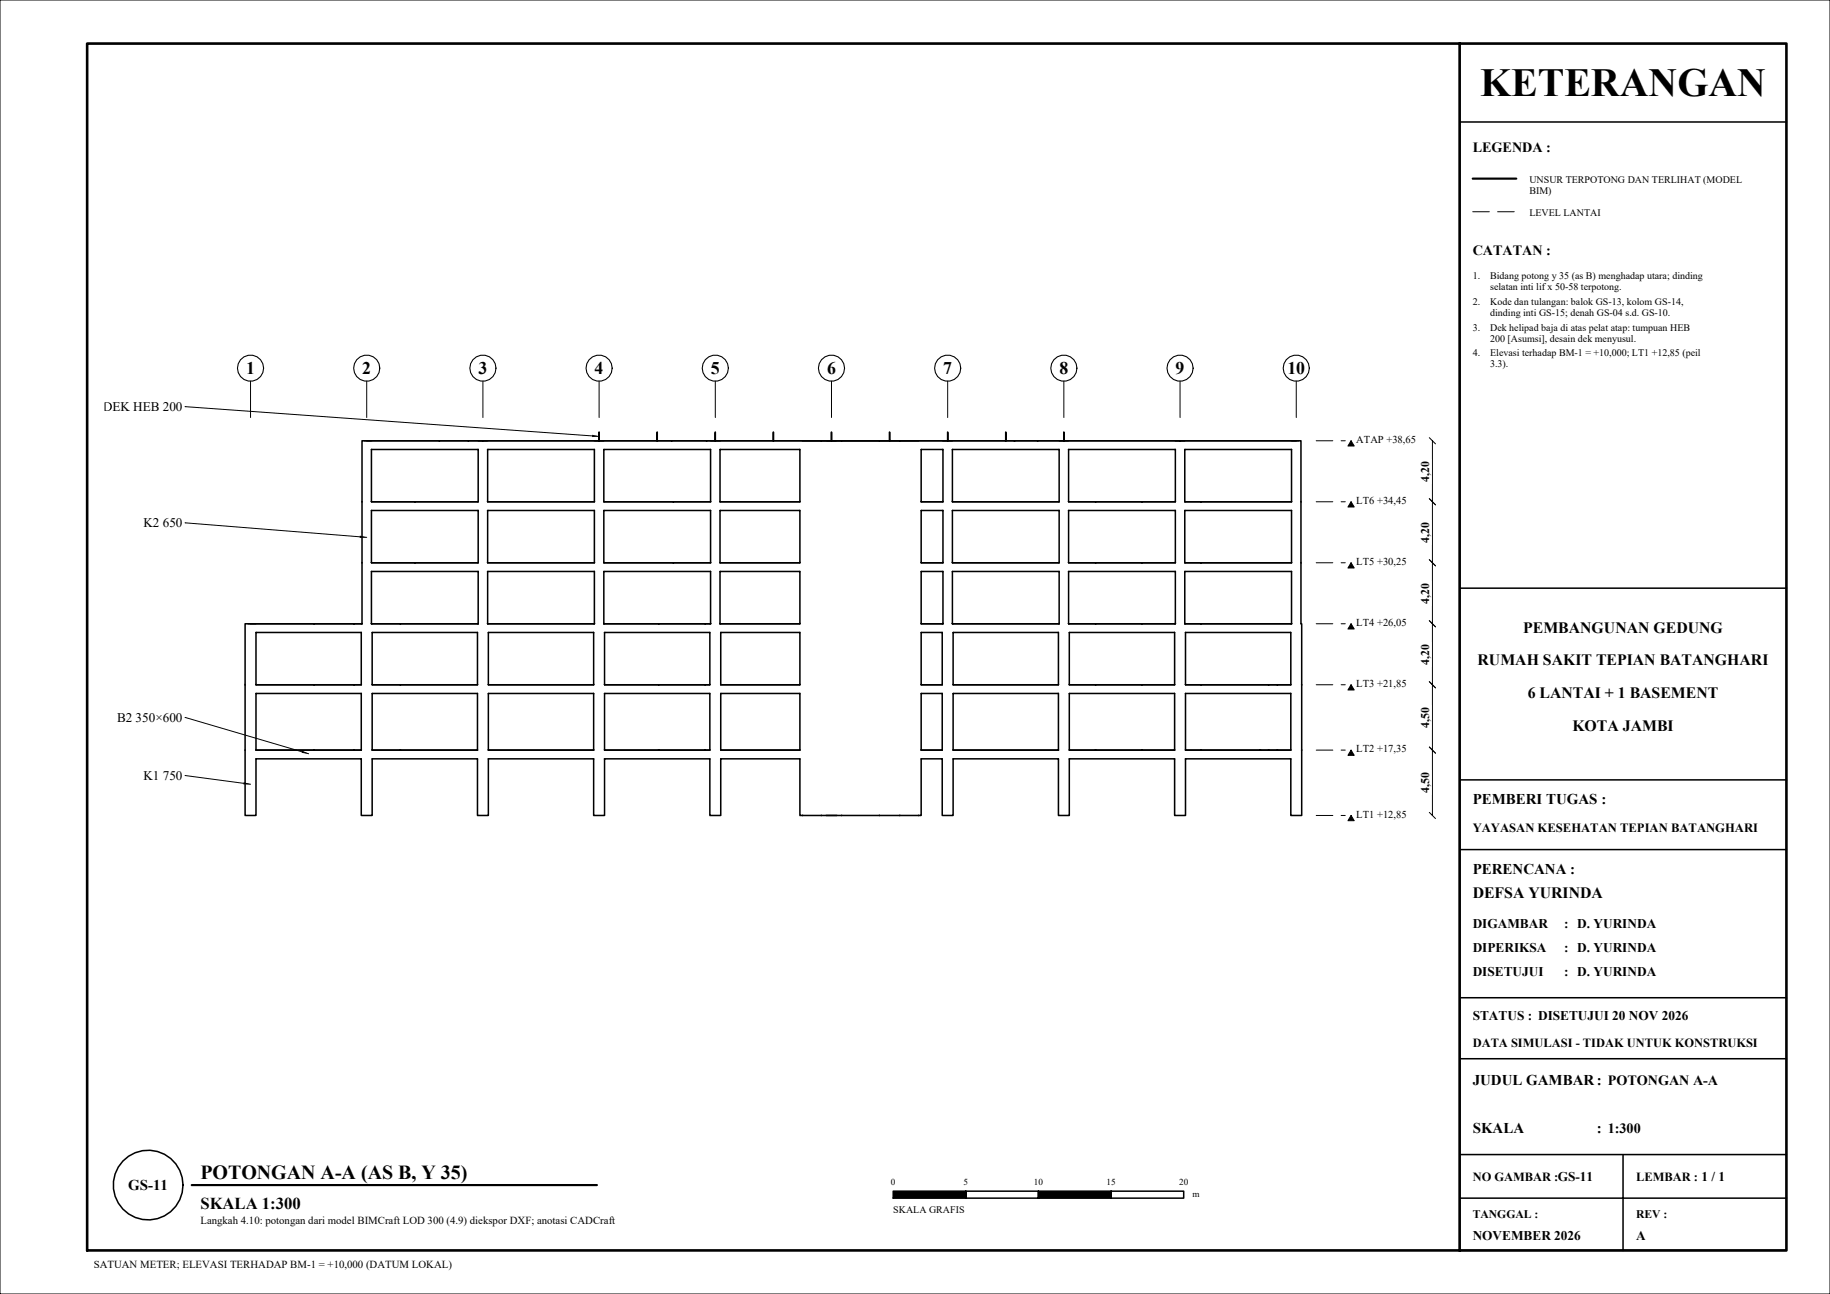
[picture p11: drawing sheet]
<svg xmlns="http://www.w3.org/2000/svg" width="420mm" height="297mm" viewBox="0 0 420 297" stroke-linecap="round" stroke-linejoin="round" font-family="sans-serif">
<defs><g id="words">
<text font-size="9.2" x="339.7" y="22">KETERANGAN</text>
<text font-size="4.6" x="46" y="270.5">POTONGAN A-A (AS B, Y 35)</text>
<g font-size="4.1">
<text x="56.5" y="85.8">1</text>
<text x="83.1" y="85.8">2</text>
<text x="109.8" y="85.8">3</text>
<text x="136.5" y="85.8">4</text>
<text x="163.1" y="85.8">5</text>
<text x="189.8" y="85.8">6</text>
<text x="216.5" y="85.8">7</text>
<text x="243.1" y="85.8">8</text>
<text x="269.8" y="85.8">9</text>
<text x="295.5" y="85.8">10</text>
</g>
<text font-size="3.8" x="46" y="277.5">SKALA 1:300</text>
<g font-size="3.6">
<text x="349.6" y="145.2">PEMBANGUNAN GEDUNG</text>
<text x="339.1" y="152.7">RUMAH SAKIT TEPIAN BATANGHARI</text>
<text x="350.6" y="160.2">6 LANTAI + 1 BASEMENT</text>
<text x="360.9" y="167.7">KOTA JAMBI</text>
<text x="338" y="206">DEFSA YURINDA</text>
</g>
<g font-size="3.4">
<text x="338" y="184.5">PEMBERI TUGAS :</text>
<text x="338" y="200.5">PERENCANA :</text>
<text x="338" y="249">JUDUL GAMBAR: POTONGAN A-A</text>
<text x="338" y="260">SKALA</text>
<text x="366.5" y="260">: 1:300</text>
<text x="29.4" y="273.1">GS-11</text>
</g>
<g font-size="3.2">
<text x="338" y="35">LEGENDA :</text>
<text x="338" y="58.6">CATATAN :</text>
</g>
<g font-size="3.1">
<text x="338" y="213">DIGAMBAR</text>
<text x="359" y="213">: D. YURINDA</text>
<text x="338" y="218.5">DIPERIKSA</text>
<text x="359" y="218.5">: D. YURINDA</text>
<text x="338" y="224">DISETUJUI</text>
<text x="359" y="224">: D. YURINDA</text>
<text x="338" y="234">STATUS : DISETUJUI 20 NOV 2026</text>
<text x="338" y="284.5">NOVEMBER 2026</text>
<text x="375.5" y="284.5">A</text>
</g>
<g font-size="3">
<text x="25.8" y="94.3">EK HEB 200</text>
<text x="32.9" y="121">K2</text>
<text x="37.4" y="121">650</text>
<text x="26.9" y="165.7">B2</text>
<text x="31.1" y="165.7">350×600</text>
<text x="32.9" y="179">K1</text>
<text x="37.4" y="179">750</text>
</g>
<g font-size="2.9">
<text x="338" y="191">YAYASAN KESEHATAN TEPIAN BATANGHARI</text>
<text x="338" y="240.2">DATA SIMULASI - TIDAK UNTUK KONSTRUKSI</text>
<text x="338" y="271">NO GAMBAR :GS-11</text>
<text x="375.5" y="271">LEMBAR : 1 / 1</text>
</g>
<g font-size="2.7">
<text x="328" y="110.5" transform="rotate(-90 328 110.5)">4,20</text>
<text x="328" y="124.5" transform="rotate(-90 328 124.5)">4,20</text>
<text x="328" y="138.5" transform="rotate(-90 328 138.5)">4,20</text>
<text x="328" y="152.5" transform="rotate(-90 328 152.5)">4,20</text>
<text x="328" y="167" transform="rotate(-90 328 167)">4,50</text>
<text x="328" y="182" transform="rotate(-90 328 182)">4,50</text>
<text x="338" y="279.5">TANGGAL :</text>
<text x="375.5" y="279.5">REV :</text>
</g>
<g font-size="2.5">
<text x="46" y="281">Langkah 4.10: potongan dari model BIMCraft LOD 300 (4.9) diekspor DXF; anotasi CADCraft</text>
<text x="21.5" y="291">SATUAN METER; ELEVASI TERHADAP BM-1 = +10,000 (DATUM LOKAL)</text>
</g>
<g font-size="2.4">
<text x="311.3" y="101.6">ATAP +38,65</text>
<text x="311.3" y="115.6">LT6 +34,45</text>
<text x="311.3" y="129.6">LT5 +30,25</text>
<text x="311.3" y="143.6">LT4 +26,05</text>
<text x="311.3" y="157.6">LT3 +21,85</text>
<text x="311.3" y="172.6">LT2 +17,35</text>
<text x="311.3" y="187.6">LT1 +12,85</text>
</g>
<g font-size="2.3">
<text x="351" y="41.9">UNSUR TERPOTONG DAN TERLIHAT (MODEL</text>
<text x="351" y="44.5">BIM)</text>
<text x="351" y="49.5">LEVEL LANTAI</text>
<text x="338" y="64.1">1.</text>
<text x="342" y="64.1">Bidang potong y 35 (as B) menghadap utara; dinding</text>
<text x="338" y="70">2.</text>
<text x="342" y="66.6">selatan inti lifx 50-58 terpotong.</text>
<text x="342" y="70">Kode dan tulangan: balok GS-13, kolom GS-14,</text>
<text x="338" y="75.9">3.</text>
<text x="342" y="72.5">dinding inti GS-15; denah GS-04 s.d. GS-10.</text>
<text x="342" y="75.9">Dek helipad baja di atas pelat atap: tumpuan HEB</text>
<text x="338" y="81.8">4.</text>
<text x="342" y="78.4">200 [Asumsi], desain dek menyusul.</text>
<text x="342" y="81.8">Elevasi terhadap BM-1 = +10,000; LT1 +12,85 (peil</text>
<text x="342" y="84.3">3.3).</text>
<text x="205" y="278.4">SKALA GRAFIS</text>
</g>
<g font-size="2.1">
<text x="204.5" y="271.9">0</text>
<text x="221.1" y="271.9">5</text>
<text x="237.3" y="271.9">10</text>
<text x="254" y="271.9">15</text>
<text x="270.6" y="271.9">20</text>
<text x="273.7" y="274.8">m</text>
</g>
</g></defs>
<!-- layer: KERTAS-TEKS -->
<g fill="#000">
<path d="M205 275h16.7v-1.6zM205 273.4v1.6l16.7-1.6z"/>
<path d="M238.3 275h16.7v-1.6zM238.3 273.4v1.6l16.7-1.6z"/>
</g>
<!-- layer: KOP -->
<path d="M0 0h420v297h-420z" fill="none" stroke="#000" stroke-width=".23"/>
<path d="M20 10h390v277h-390zM335 10v277" fill="none" stroke="#000" stroke-width=".6"/>
<path d="M335 28h75M335 135h75M335 179h75M335 195h75M335 229h75M335 243h75M335 265h75M335 275h75M372.5 265v22M335 287h75" fill="none" stroke="#000" stroke-width=".35"/>
<!-- layer: structuralcolumn -->
<g fill="none" stroke="#000" stroke-width=".35">
<path d="M83.1 115.1v14.1M85.3 101.2h-2.2v14M85.3 117.2v12M85.3 103.2v12M109.7 117.2v12M109.7 103.2v12M109.7 101.2h2.2M112 117.2v12M112 103.2v12M136.3 117.2v12M136.3 103.2v12M137.4 101.2l.1-2 .1 2"/>
<path d="M137.5 101.1l-1.1 .1M137.5 101.1l1.1 .1M138.6 117.2v12M138.6 103.2v12M150.8 101.2v-2l.1 2M163 117.2v12M163 103.2v12M163.1 101.2h2.1M164.1 101.2l.1-2v2M165.3 117.2v12M165.3 103.2v12M177.4 101.2l.1-2 .1 2"/>
<path d="M189.8 101.2h2.1M190.8 101.2v-2l.1 2M204.1 101.2l.1-2v2M216.3 117.2v12M216.3 103.2v12M217.4 101.2l.1-2 .1 2M217.5 101.1l-1.1 .1M217.5 101.1l1.1 .1M218.7 117.2v12M218.7 103.2v12M230.8 101.2v-2l.1 2M243 117.2v12"/>
<path d="M243 103.2v12M244.1 101.2l.1-2v2M244.2 101.1l-1.1 .1M244.2 101.1l1 .1M245.3 117.2v12M245.3 103.2v12M269.7 117.2v12M269.7 103.2v12M269.7 101.2h2.2M272 117.2v12M272 103.2v12M296.4 117.2v12"/>
<path d="M296.4 103.2v12M296.4 101.2h2.2v14M298.6 115.1v14.1M83.1 129.1l-.1 14.1M85.3 131.2v12M109.7 131.2v12M112 131.2v12M136.3 131.2v12M138.6 131.2v12M163 131.2v12M165.3 131.2v12M216.3 131.2v12"/>
<path d="M218.7 131.2v12M243 131.2v12M245.3 131.2v12M269.7 131.2v12M272 131.2v12M296.4 131.2v12M298.6 129.1l.1 14.1M56.3 157.1v15.1M58.7 143.2h-2.4v14M58.8 159.2v13M58.8 145.2v12M82.9 159.2v13"/>
<path d="M82.9 145.2v12M83.1 143.1l-.2 .1M85.3 143.1l.1 .1M85.5 159.2v13M85.5 145.2v12M109.5 159.2v13M109.5 145.2v12M109.7 143.1l-.1 .1M111.9 143.1l.2 .1M112.2 159.2v13M112.2 145.2v12M136.2 159.2v13"/>
<path d="M136.2 145.2v12M136.4 143.1l-.1 .1M138.6 143.1l.2 .1M138.8 159.2v13M138.8 145.2v12M162.8 159.2v13M162.8 145.2v12M163.1 143.1l-.2 .1M165.2 143.1l.2 .1M165.5 159.2v13M165.5 145.2v12M216.2 159.2v13"/>
<path d="M216.2 145.2v12M216.4 143.1l-.1 .1M218.6 143.1l.1 .1M218.8 159.2v13M218.8 145.2v12M242.8 159.2v13M242.8 145.2v12M243.1 143.1l-.2 .1M245.2 143.1l.2 .1M245.5 159.2v13M245.5 145.2v12M269.5 159.2v13"/>
<path d="M269.5 145.2v12M269.7 143.1l-.1 .1M271.9 143.1l.2 .1M272.1 159.2v13M272.1 145.2v12M296.2 159.2v13M296.2 145.2v12M296.4 143.1l-.1 .1M298.6 143.1l.2 .1v14M298.8 157.1v15.1M56.3 172.1v15.1h2.4l.1-13M82.9 174.2v13h2.5l.1-13"/>
<path d="M109.5 174.2l.1 13h2.5l.1-13M136.2 174.2l.1 13h2.5v-13M162.8 174.2l.1 13h2.5l.1-13M216.2 174.2l.1 13h2.4l.1-13M242.8 174.2l.1 13h2.5l.1-13M269.5 174.2l.1 13h2.5v-13M298.8 172.1v15.1h-2.5l-.1-13M189.6 187.2h2.5"/>
</g>
<!-- layer: beam -->
<g fill="none" stroke="#000" stroke-width=".35">
<path d="M84.2 101.2h26.7M85.3 117.2h24.4M85.3 115.1h24.4M85.3 103.2h24.4M111.9 117.2h24.5M111.9 115.1h24.5M111.9 103.2h24.5M137.5 101.1l-26.7 .1M137.5 101.1h40M138.6 117.2h24.5M138.6 115.1h24.5M138.6 103.2h24.5"/>
<path d="M165.2 117.2h18.4M165.2 115.1h18.4M165.2 103.2h18.4M177.5 101.1h26.7M204.2 101.1h13.3M211.4 117.2h5M211.4 115.1h5M211.4 103.2h5M217.5 101.1h26.7M218.6 117.2h24.5M218.6 115.1h24.5M218.6 103.2h24.5"/>
<path d="M244.2 101.1l26.7 .1M245.2 117.2h24.5M245.2 115.1h24.5M245.2 103.2h24.5M270.8 101.2h26.7M271.9 117.2h24.5M271.9 115.1h24.5M271.9 103.2h24.5M85.3 131.2h24.4M85.3 129.1h24.4M111.9 131.2h24.5M111.9 129.1h24.5"/>
<path d="M138.6 131.2h24.5M138.6 129.1h24.5M165.2 131.2h18.4M165.2 129.1h18.4M211.4 131.2h5M211.4 129.1h5M218.6 131.2h24.5M218.6 129.1h24.5M245.2 131.2h24.5M245.2 129.1h24.5M271.9 131.2h24.5M271.9 129.1h24.5"/>
<path d="M58.7 159.2h24.2M58.7 157.1h24.2M58.7 145.2h24.2M83.1 143.1l-25.6 .1M85.3 143.1h24.4M85.4 159.2h24.2M85.4 157.1h24.2M85.4 145.2h24.2M111.9 143.1h24.5M112.1 159.2h24.2M112.1 157.1h24.2M112.1 145.2h24.2"/>
<path d="M138.6 143.1h24.5M138.8 159.2h24.1M138.8 157.1h24.1M138.8 145.2h24.1M165.2 143.1h18.4M165.4 159.2h18.2M165.4 157.1h18.2M165.4 145.2h18.2M211.4 159.2h4.9M211.4 157.1h4.9M211.4 145.2h4.9M211.4 143.1h5"/>
<path d="M218.6 143.1h24.5M218.7 159.2h24.2M218.7 157.1h24.2M218.7 145.2h24.2M245.2 143.1h24.5M245.4 159.2h24.2M245.4 157.1h24.2M245.4 145.2h24.2M271.9 143.1h24.5M272.1 159.2h24.2M272.1 157.1h24.2M272.1 145.2h24.2"/>
<path d="M58.7 174.2h24.2M58.7 172.1h24.2M85.4 174.2h24.2M85.4 172.1h24.2M112.1 174.2h24.2M112.1 172.1h24.2M138.8 174.2h24.1M138.8 172.1h24.1M165.4 174.2h18.2M165.4 172.1h18.2M211.4 174.2h4.9M211.4 172.1h4.9"/>
<path d="M218.7 174.2h24.2M218.7 172.1h24.2M245.4 174.2h24.2M245.4 172.1h24.2M272.1 174.2h24.2M272.1 172.1h24.2"/>
</g>
<!-- layer: floor -->
<g fill="none" stroke="#000" stroke-width=".35">
<path d="M83.6 101.2h17.3M85.3 115.1l10 .1M100.8 101.2h6.8M109.7 115.1l-14.5 .1M111.9 115.1h24.5M137.5 101.1l-30.1 .1M137.5 101.1l16.7 .1M138.6 115.1l16 .1M154.1 101.2h8.1M163.1 115.1l-8.6 .1M165.2 115.1h18.4M177.5 101.1l-15.4 .1"/>
<path d="M177.5 101.1h26.7M204.2 101.1h13.3M211.4 115.1h5M217.5 101.1l15.4 .1M218.6 115.1h24.5M232.8 101.2h5.4M244.2 101.1l-6.1 .1M244.2 101.1l53.9 .1M245.2 115.1l6.3 .1M251.4 115.2h10.8M269.7 115.1l-7.7 .1M271.9 115.1l3.8 .1"/>
<path d="M296.4 115.1l-20.8 .1M85.3 129.1l10 .1M109.7 129.1l-14.5 .1M111.9 129.1h24.5M138.6 129.1l16 .1M163.1 129.1l-8.6 .1M165.2 129.1h18.4M211.4 129.1h5M218.6 129.1h24.5M245.2 129.1l6.3 .1M251.4 129.2h10.8M269.7 129.1l-7.7 .1"/>
<path d="M271.9 129.1l3.8 .1M296.4 129.1l-20.8 .1M56.9 143.2h15.3M58.7 157.1l13.5 .1M72 157.2h9.3M72 143.2h9.3M82.9 157.1l-1.7 .1M83.1 143.1l-1.9 .1M85.3 143.1l6.7 .1M85.4 157.1l6.6 .1M109.6 157.1l-17.8 .1M109.7 143.1l-17.9 .1"/>
<path d="M111.9 143.1h24.5M112.1 157.1h24.2M138.6 143.1l12.7 .1M138.8 157.1l12.5 .1M151.1 157.2h10.8M151.1 143.2h10.8M162.9 157.1l-1.1 .1M163.1 143.1l-1.3 .1M165.2 143.1h18.4M165.4 157.1h18.2M211.4 157.1h4.9M211.4 143.1h5"/>
<path d="M218.6 143.1h24.5M218.7 157.1h24.2M245.2 143.1l6.3 .1M245.4 157.1l6.1 .1M251.4 157.2h10.8M251.4 143.2h10.8M269.6 157.1l-7.6 .1M269.7 143.1l-7.7 .1M271.9 143.1l3.8 .1M272.1 157.1l3.6 .1M275.6 157.2h15.6M291.1 157.2h2.1"/>
<path d="M296.3 157.1l-3.2 .1M296.4 143.1l-20.8 .1M58.7 172.1l13.5 .1M72 172.2h9.3M82.9 172.1l-1.7 .1M85.4 172.1l6.6 .1M109.6 172.1l-17.8 .1M112.1 172.1h24.2M138.8 172.1l12.5 .1M151.1 172.2h10.8M162.9 172.1l-1.1 .1M165.4 172.1h18.2"/>
<path d="M211.4 172.1h4.9M218.7 172.1h24.2M245.4 172.1l6.1 .1M251.4 172.2h10.8M269.6 172.1l-7.6 .1M272.1 172.1l3.6 .1M275.6 172.2h13.7M289.2 172.2h2M291.1 172.2h2.1M296.3 172.1l-3.2 .1"/>
</g>
<!-- layer: wall -->
<g fill="none" stroke="#000" stroke-width=".35">
<path d="M183.5 117.2v12M183.5 103.2v12M184.1 101.2h4.5M188.4 101.2h4.8M193.1 101.2h8.8M204.2 101.1l-2.4 .1M204.2 101.1l2.4 .1M206.4 101.2h4.5M211.5 117.2v12M211.5 103.2v12M183.5 131.2v12M211.5 131.2v12"/>
<path d="M183.5 159.2v13M183.5 145.2v12M211.5 159.2v13M211.5 145.2v12M183.5 174.2l.1 13h.6M211.5 174.2l-.1 13h-.6M184.1 187.2h4.5M188.4 187.2h4.8M193.1 187.2h8.8M201.8 187.2h4.8M206.4 187.2h4.5"/>
</g>
<!-- layer: S-GRID -->
<path d="M57.5 87.5v8.3M84.2 87.5v8.3M110.8 87.5v8.3M137.5 87.5v8.3M164.2 87.5v8.3M190.8 87.5v8.3M217.5 87.5v8.3M244.2 87.5v8.3M270.8 87.5v8.3M297.5 87.5v8.3" fill="none" stroke="#000" stroke-width=".23"/>
<!-- layer: S-GRID-GELEMBUNG -->
<g fill="none" stroke="#000" stroke-width=".25">
<circle cx="57.5" cy="84.5" r="3"/>
<circle cx="84.2" cy="84.5" r="3"/>
<circle cx="110.8" cy="84.5" r="3"/>
<circle cx="137.5" cy="84.5" r="3"/>
<circle cx="164.2" cy="84.5" r="3"/>
<circle cx="190.8" cy="84.5" r="3"/>
<circle cx="217.5" cy="84.5" r="3"/>
<circle cx="244.2" cy="84.5" r="3"/>
<circle cx="270.8" cy="84.5" r="3"/>
<circle cx="297.5" cy="84.5" r="3"/>
</g>
<!-- layer: S-LEVEL -->
<g fill="none" stroke="#000" stroke-width=".23">
<path d="M302.1 115.2h3.8M302.1 101.2h3.8M307.8 115.2h.9M307.8 101.2h.9M302.1 129.2h3.8M307.8 129.2h.9M302.1 157.2h3.8M302.1 143.2h3.8M307.8 157.2h.9M307.8 143.2h.9M302.1 172.2h3.8M307.8 172.2h.9"/>
<path d="M302.1 187.2h3.8M307.8 187.2h.9"/>
</g>
<!-- layer: S-ELEVASI -->
<path d="M310.1 115.2l.7 1.2h-1.4zM310.1 101.2l.7 1.2h-1.4zM310.1 129.2l.7 1.2h-1.4zM310.1 157.2l.7 1.2h-1.4zM310.1 143.2l.7 1.2h-1.4zM310.1 172.2l.7 1.2h-1.4zM310.1 187.2l.7 1.2h-1.4z" fill="none" stroke="#000" stroke-width=".23"/>
<g fill="#000">
<path d="M310.1 115.2l-.7 1.2h1.4zM310.1 115.2l-.7 1.2z"/>
<path d="M310.1 101.2l-.7 1.2h1.4zM310.1 101.2l-.7 1.2z"/>
<path d="M310.1 129.2l-.7 1.2h1.4zM310.1 129.2l-.7 1.2z"/>
<path d="M310.1 157.2l-.7 1.2h1.4zM310.1 157.2l-.7 1.2z"/>
<path d="M310.1 143.2l-.7 1.2h1.4zM310.1 143.2l-.7 1.2z"/>
<path d="M310.1 172.2l-.7 1.2h1.4zM310.1 172.2l-.7 1.2z"/>
<path d="M310.1 187.2l-.7 1.2h1.4zM310.1 187.2l-.7 1.2z"/>
</g>
<!-- layer: C-UKURAN -->
<path d="M328 171.5l1.5 1.4M328.8 172.2v15M328 186.5l1.5 1.4" fill="none" stroke="#000" stroke-width=".23"/>
<path d="M325.6 176.7l3 5.9v-5.9zM325.6 176.7v5.9h3z" fill="#fff"/>
<path d="M328 156.5l1.5 1.4M328.8 157.2v15M328 171.5l1.5 1.4" fill="none" stroke="#000" stroke-width=".23"/>
<path d="M325.6 161.7l3 5.9v-5.9zM325.6 161.7v5.9h3z" fill="#fff"/>
<path d="M328 156.5l1.5 1.4M328 142.5l1.5 1.4M328.8 143.2v14" fill="none" stroke="#000" stroke-width=".23"/>
<path d="M325.6 147.2l3 5.9v-5.9zM325.6 147.2v5.9h3z" fill="#fff"/>
<path d="M328 128.5l1.5 1.4M328.8 129.2v14M328 142.5l1.5 1.4" fill="none" stroke="#000" stroke-width=".23"/>
<path d="M325.6 133.2l3 5.9v-5.9zM325.6 133.2v5.9h3z" fill="#fff"/>
<path d="M328 114.5l1.5 1.4M328.8 115.2v14M328 128.5l1.5 1.4" fill="none" stroke="#000" stroke-width=".23"/>
<path d="M325.6 119.2l3 5.9v-5.9zM325.6 119.2v5.9h3z" fill="#fff"/>
<path d="M328 114.5l1.5 1.4M328 100.5l1.5 1.4M328.8 101.2v14" fill="none" stroke="#000" stroke-width=".23"/>
<path d="M325.6 105.2l3 5.9v-5.9zM325.6 105.2v5.9h3z" fill="#fff"/>
<!-- layer: S-TEKS -->
<path d="M42.5 93.3h.1M42.5 93.3l95 6.9M42.5 120h.1M42.5 120l41.7 3.3M42.5 178h.1M42.5 164.7h.1M42.5 178l15 2M42.5 164.7l28.3 8.3" fill="none" stroke="#000" stroke-width=".23"/>
<g fill="#000">
<path d="M135.9 99.8l1.6 .4-1.6 .1zM82.6 122.9l1.6 .4-1.6 .2zM69.4 172.3l1.4 .7-1.6-.2zM55.9 179.5l1.6 .5-1.6 .1z"/>
<path d="M24 94.3h.6zM24 94.3h.7zM24 94.3h.7zM24 94.3h.9zM24 94.3h.9zM24 94.3h.9zM24 94.3h.9zM24 94.3h.9zM24 94.3h.9zM24 94.3h.9zM24 94.3h1.1zM24 94.2h.5zM24 94.3h1.1zM24 94.3h1.1zM24.5 94.2l.6 .1zM24.7 94.2l.4 .1zM24.8 94.2h.4zM24.8 94.2h.4zM24.9 94.2h.3zM24.9 94.1l.3 .1zM25 94.1l.2 .1zM25.2 94.2l.2-.2zM25.2 94.2l.3-.3zM25.1 94l.4-.1-.3 .3zM25.2 93.9h.3zM25.2 93.9l.4-.1zM25.2 93.8h.4zM25.3 93.7l.3 .1zM25.3 93.6l.3 .2zM25.3 93.5l.3 .3zM25.3 93.3l.3 .5zM25.3 93.2l.3 .6zM25.3 93.1l.3 .7zM25.3 93l.3 .8zM25.6 93.6v.2zM25.7 93.3l-.1 .3zM25.7 93.1v.2zM25.6 92.9l.1 .2zM25.5 92.8l.1 .1zM25.5 92.7l.1 1.1zM25.7 93.3l-.1 .5zM25.6 92.9l.1 .4zM25.5 92.8l.1 1zM25.6 92.9v.9zM25.5 92.7l.1 1.1-.3-.8zM25.2 92.9l.3-.2zM25.2 92.8l.3-.1zM25.1 92.7h.4zM25 92.6l.5 .1zM24.9 92.6l.6 .1zM24.9 92.5l.6 .2zM25.4 92.6l.1 .1zM25.2 92.5l.2 .1zM25.2 92.5l.3 .2zM24.9 92.5h.3l.3 .2zM24.8 92.5h.4zM24.6 92.5h.6zM24.5 92.4l.7 .1zM24.5 92.4l.7 .1zM24 94.2h.5zM24 94.2h.5zM24 94.2h.5zM24 94.2h.5zM24 94.2h.5zM24 94.2h.5zM24 94.2h.5zM24 94.2h.4zM24 94.2h.4zM24 94.2h.3zM24 94.2h.3zM24 94.2h.3zM24 94.2h.3zM24 94.2h.3zM24 94.2h.2zM24 94.2h.2zM24 94.1l.2 .1zM24 94.1l.2 .1zM24 94.1l.2 .1zM24 94l.2 .2zM24 93l.2 1.2-.2-.2zM24 92.9l.2 1.3zM24 92.9l.2 1.3zM24 92.9l.2 1.3zM24 92.5l.2 1.7zM24 92.5h.2v1.7zM24 92.5h.2zM24 92.5h.2zM24 92.5h.3zM24 92.5h.3zM24 92.5h.3zM24 92.5h.3zM24 92.5h.3zM24 92.5h.4zM24 92.5h.4zM24 92.5h.4zM24 92.5h.4zM24 92.5h.4zM24 92.5l.5-.1zM24 92.5l.5-.1zM24 92.5l.5-.1zM24 92.5l.5-.1zM24 92.5l1.2-.1zM24 92.4h1.2zM24 92.4h1.2zM24 92.4h1.2zM24 92.4h1.2zM24 92.4h1.2zM24 92.4h1.1zM24 92.4h1.1zM24 92.4h1.1zM24 92.4h1.1zM24 92.4h1.1zM24 92.4h1zM24 92.4h1zM24 92.4h1zM24 92.4h.9zM24 92.4h.9zM24 92.4l.7-.1zM24 92.4l.7-.1zM24 92.3h.6zM24 92.3h.6zM24 92.3h.6z"/>
</g>
<!-- layer: KERTAS-TEKS -->
<g fill="none" stroke="#000" stroke-width=".35">
<path d="M205 273.4h16.7v1.6h-16.7zM221.7 273.4h16.6v1.6h-16.6zM238.3 273.4h16.7v1.6h-16.7zM255 273.4h16.7v1.6h-16.7z"/>
<circle cx="34" cy="272" r="8"/>
</g>
<path d="M338 41h10M44 272h93" fill="none" stroke="#000" stroke-width=".5"/>
<path d="M338 48.6h3.8M343.7 48.6h3.8" fill="none" stroke="#000" stroke-width=".23"/>
<use href="#words"/>
</svg>
